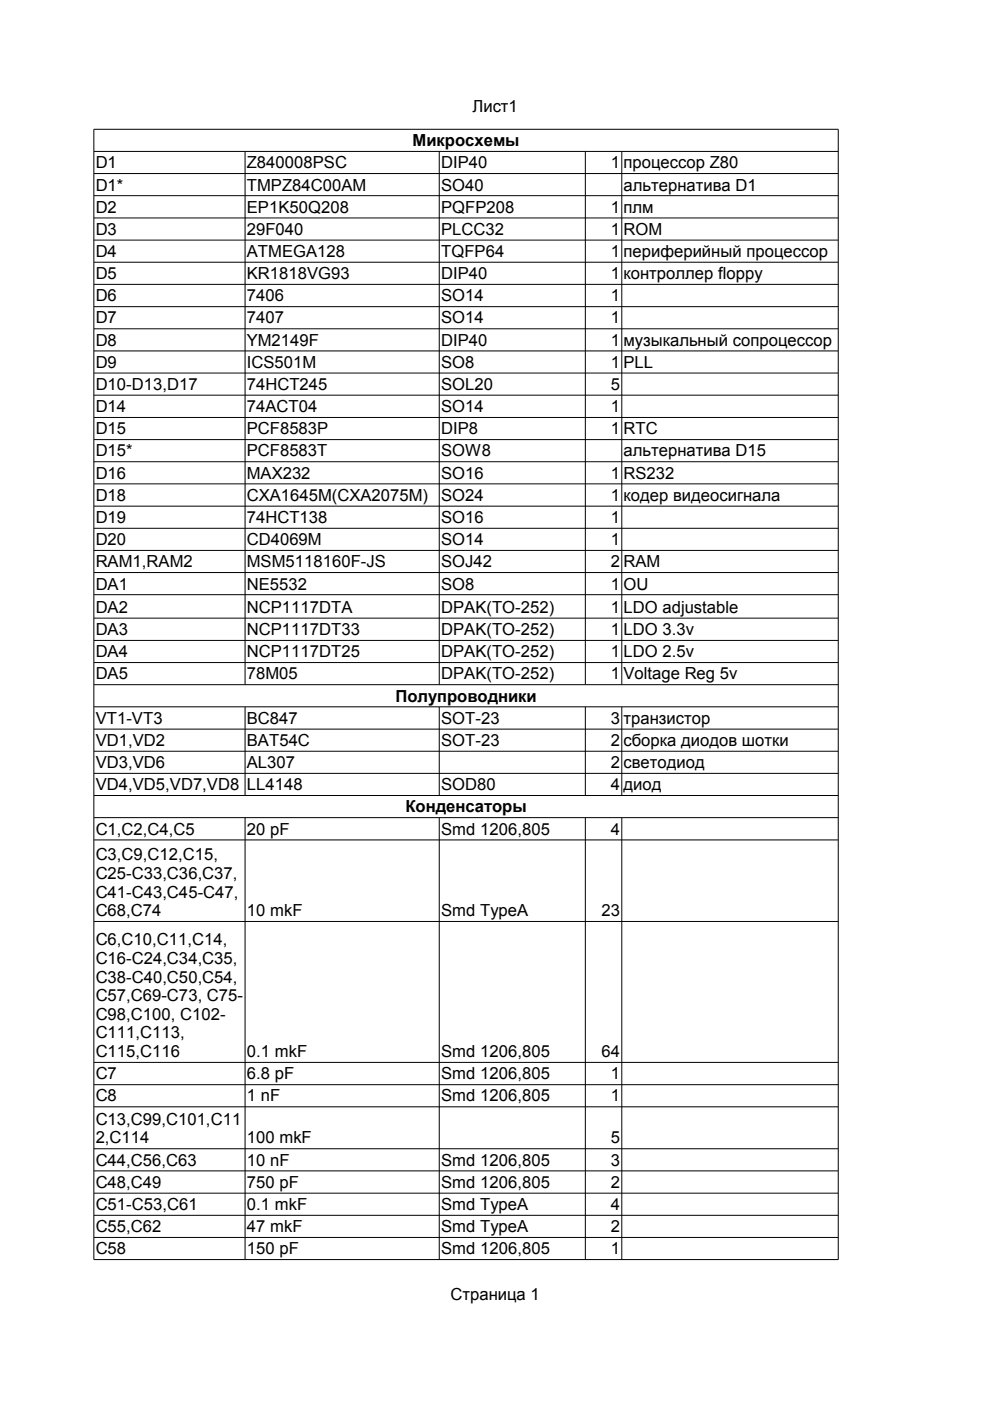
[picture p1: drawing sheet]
<svg xmlns="http://www.w3.org/2000/svg" width="210mm" height="297mm" viewBox="0 0 210 297" stroke-linecap="round" stroke-linejoin="round" font-family="sans-serif">
<defs><g id="words">
<g font-size="3.5">
<text x="100.2" y="23.7">Лист1</text>
<text x="20.3" y="35.7">D1</text>
<text x="52.3" y="35.7">Z840008PSC</text>
<text x="87.5" y="31">Микросхемы</text>
<text x="93.5" y="35.7">DIP40</text>
<text x="129.5" y="35.7">1</text>
<text x="132.2" y="35.7">процессор Z80</text>
<text x="20.3" y="40.4">D1*</text>
<text x="52.3" y="40.4">TMPZ84C00AM</text>
<text x="93.5" y="40.4">SO40</text>
<text x="132.2" y="40.4">альтернатива D1</text>
<text x="20.3" y="45.1">D2</text>
<text x="52.3" y="45.1">EP1K50Q208</text>
<text x="93.5" y="45.1">PQFP208</text>
<text x="129.5" y="45.1">1</text>
<text x="132.2" y="45.1">плм</text>
<text x="20.3" y="49.8">D3</text>
<text x="52.3" y="49.8">29F040</text>
<text x="93.5" y="49.8">PLCC32</text>
<text x="129.5" y="49.8">1</text>
<text x="132.2" y="49.8">ROM</text>
<text x="20.3" y="54.5">D4</text>
<text x="20.3" y="59.2">D5</text>
<text x="52.3" y="54.5">ATMEGA128</text>
<text x="52.3" y="59.2">KR1818VG93</text>
<text x="93.5" y="54.5">TQFP64</text>
<text x="93.5" y="59.2">DIP40</text>
<text x="129.5" y="54.5">1</text>
<text x="129.5" y="59.2">1</text>
<text x="132.2" y="54.5">периферийный процессор</text>
<text x="132.2" y="59.2">контроллер floppy</text>
<text x="20.3" y="63.9">D6</text>
<text x="52.3" y="63.9">7406</text>
<text x="93.5" y="63.9">SO14</text>
<text x="129.5" y="63.9">1</text>
<text x="20.3" y="68.6">D7</text>
<text x="52.3" y="68.6">7407</text>
<text x="93.5" y="68.6">SO14</text>
<text x="129.5" y="68.6">1</text>
<text x="20.3" y="73.3">D8</text>
<text x="20.3" y="78">D9</text>
<text x="52.3" y="73.3">YM2149F</text>
<text x="52.3" y="78">ICS501M</text>
<text x="93.5" y="73.3">DIP40</text>
<text x="93.5" y="78">SO8</text>
<text x="129.5" y="73.3">1</text>
<text x="129.5" y="78">1</text>
<text x="132.2" y="73.3">музыкальный сопроцессор</text>
<text x="132.2" y="78">PLL</text>
<text x="20.3" y="82.7">D10-D13,D17</text>
<text x="52.3" y="82.7">74HCT245</text>
<text x="93.5" y="82.7">SOL20</text>
<text x="129.5" y="82.7">5</text>
<text x="20.3" y="87.4">D14</text>
<text x="52.3" y="87.4">74ACT04</text>
<text x="93.5" y="87.4">SO14</text>
<text x="129.5" y="87.4">1</text>
<text x="20.3" y="92.1">D15</text>
<text x="52.3" y="92.1">PCF8583P</text>
<text x="93.5" y="92.1">DIP8</text>
<text x="129.5" y="92.1">1</text>
<text x="132.2" y="92.1">RTC</text>
<text x="20.3" y="96.8">D15*</text>
<text x="20.3" y="101.5">D16</text>
<text x="52.3" y="96.8">PCF8583T</text>
<text x="52.3" y="101.5">MAX232</text>
<text x="93.5" y="96.8">SOW8</text>
<text x="93.5" y="101.5">SO16</text>
<text x="129.5" y="101.5">1</text>
<text x="132.2" y="96.8">альтернатива D15</text>
<text x="132.2" y="101.5">RS232</text>
<text x="20.3" y="106.2">D18</text>
<text x="52.3" y="106.2">CXA1645M(CXA2075M)</text>
<text x="93.5" y="106.2">SO24</text>
<text x="129.5" y="106.2">1</text>
<text x="132.2" y="106.2">кодер видеосигнала</text>
<text x="20.3" y="110.9">D19</text>
<text x="52.3" y="110.9">74HCT138</text>
<text x="93.5" y="110.9">SO16</text>
<text x="129.5" y="110.9">1</text>
<text x="20.3" y="115.6">D20</text>
<text x="52.3" y="115.6">CD4069M</text>
<text x="93.5" y="115.6">SO14</text>
<text x="129.5" y="115.6">1</text>
<text x="20.3" y="120.3">RAM1,RAM2</text>
<text x="20.3" y="125">DA1</text>
<text x="52.3" y="120.3">MSM5118160F-JS</text>
<text x="52.3" y="125">NE5532</text>
<text x="93.5" y="120.3">SOJ42</text>
<text x="93.5" y="125">SO8</text>
<text x="129.5" y="120.3">2</text>
<text x="129.5" y="125">1</text>
<text x="132.2" y="120.3">RAM</text>
<text x="132.2" y="125">OU</text>
<text x="20.3" y="130">DA2</text>
<text x="52.3" y="130">NCP1117DTA</text>
<text x="93.5" y="130">DPAK(TO-252)</text>
<text x="129.5" y="130">1</text>
<text x="132.2" y="130">LDO adjustable</text>
<text x="20.3" y="134.7">DA3</text>
<text x="52.3" y="134.7">NCP1117DT33</text>
<text x="93.5" y="134.7">DPAK(TO-252)</text>
<text x="129.5" y="134.7">1</text>
<text x="132.2" y="134.7">LDO 3.3v</text>
<text x="20.3" y="139.3">DA4</text>
<text x="52.3" y="139.3">NCP1117DT25</text>
<text x="93.5" y="139.3">DPAK(TO-252)</text>
<text x="129.5" y="139.3">1</text>
<text x="132.2" y="139.3">LDO 2.5v</text>
<text x="20.3" y="144">DA5</text>
<text x="52.3" y="144">78M05</text>
<text x="83.9" y="148.8">Полупроводники</text>
<text x="93.5" y="144">DPAK(TO-252)</text>
<text x="129.5" y="144">1</text>
<text x="132.2" y="144">Voltage Reg 5v</text>
<text x="20.3" y="153.5">VT1-VT3</text>
<text x="52.3" y="153.5">BC847</text>
<text x="93.5" y="153.5">SOT-23</text>
<text x="129.5" y="153.5">3</text>
<text x="132.2" y="153.5">транзистор</text>
<text x="20.3" y="158.2">VD1,VD2</text>
<text x="52.3" y="158.2">BAT54C</text>
<text x="93.5" y="158.2">SOT-23</text>
<text x="129.5" y="158.2">2</text>
<text x="132.2" y="158.2">сборка диодов шотки</text>
<text x="20.3" y="162.8">VD3,VD6</text>
<text x="20.3" y="167.5">VD4,VD5,VD7,VD8</text>
<text x="52.3" y="162.8">AL307</text>
<text x="52.3" y="167.5">LL4148</text>
<text x="93.5" y="167.5">SOD80</text>
<text x="129.5" y="162.8">2</text>
<text x="129.5" y="167.5">4</text>
<text x="132.2" y="162.8">светодиод</text>
<text x="132.2" y="167.5">диод</text>
<text x="86" y="172.3">Конденсаторы</text>
<text x="20.3" y="177">C1,C2,C4,C5</text>
<text x="52.3" y="177">20 pF</text>
<text x="93.5" y="177">Smd 1206,805</text>
<text x="129.5" y="177">4</text>
<text x="20.3" y="182.4">C3,C9,C12,C15,</text>
<text x="20.3" y="186.3">C25-C33,C36,C37,</text>
<text x="20.3" y="190.3">C41-C43,C45-C47,</text>
<text x="20.3" y="194.2">C68,C74</text>
<text x="52.3" y="194.2">10 mkF</text>
<text x="93.5" y="194.2">Smd TypeA</text>
<text x="127.5" y="194.2">23</text>
<text x="20.3" y="200.4">C6,C10,C11,C14,</text>
<text x="20.3" y="204.3">C16-C24,C34,C35,</text>
<text x="20.3" y="208.3">C38-C40,C50,C54,</text>
<text x="20.3" y="212.3">C57,C69-C73, C75-</text>
<text x="20.3" y="216.2">C98,C100, C102-</text>
<text x="20.3" y="220.2">C111,C113,</text>
<text x="20.3" y="224.2">C115,C116</text>
<text x="52.3" y="224.2">0.1 mkF</text>
<text x="93.5" y="224.2">Smd 1206,805</text>
<text x="127.5" y="224.2">64</text>
<text x="20.3" y="228.8">C7</text>
<text x="20.3" y="233.5">C8</text>
<text x="52.3" y="228.8">6.8 pF</text>
<text x="52.3" y="233.5">1 nF</text>
<text x="93.5" y="228.8">Smd 1206,805</text>
<text x="93.5" y="233.5">Smd 1206,805</text>
<text x="129.5" y="228.8">1</text>
<text x="129.5" y="233.5">1</text>
<text x="20.3" y="238.5">C13,C99,C101,C11</text>
<text x="20.3" y="242.4">2,C114</text>
<text x="52.3" y="242.4">100 mkF</text>
<text x="129.5" y="242.4">5</text>
<text x="20.3" y="247.2">C44,C56,C63</text>
<text x="20.3" y="251.8">C48,C49</text>
<text x="52.3" y="247.2">10 nF</text>
<text x="52.3" y="251.8">750 pF</text>
<text x="93.5" y="247.2">Smd 1206,805</text>
<text x="93.5" y="251.8">Smd 1206,805</text>
<text x="129.5" y="247.2">3</text>
<text x="129.5" y="251.8">2</text>
<text x="20.3" y="256.5">C51-C53,C61</text>
<text x="52.3" y="256.5">0.1 mkF</text>
<text x="93.5" y="256.5">Smd TypeA</text>
<text x="129.5" y="256.5">4</text>
<text x="20.3" y="261.2">C55,C62</text>
<text x="52.3" y="261.2">47 mkF</text>
<text x="93.5" y="261.2">Smd TypeA</text>
<text x="129.5" y="261.2">2</text>
<text x="20.3" y="265.9">C58</text>
<text x="52.3" y="265.9">150 pF</text>
<text x="93.5" y="265.9">Smd 1206,805</text>
<text x="129.5" y="265.9">1</text>
<text x="95.5" y="275.7">Страница 1</text>
</g>
</g></defs>
<g fill="none" stroke="#000" stroke-width=".21">
<path d="M19.9 27.4h157.8v239.7h-157.8zM19.9 32.1h157.8M19.9 36.8h157.8M52 32.1v113.1M93.1 32.1v113.1M124.1 32.1v113.1M131.8 32.1v113.1M19.9 41.5h157.8M19.9 46.2h157.8M19.9 50.9h157.8M19.9 55.6h157.8M19.9 60.3h157.8"/>
<path d="M19.9 65h157.8M19.9 69.7h157.8M19.9 74.4h157.8M19.9 79.1h157.8M19.9 83.8h157.8M19.9 88.5h157.8M19.9 93.2h157.8M19.9 97.9h157.8M19.9 102.6h157.8M19.9 107.3h157.8M19.9 112h157.8M19.9 116.7h157.8"/>
<path d="M19.9 121.4h157.8M19.9 126.1h157.8M19.9 131.1h157.8M19.9 135.8h157.8M19.9 140.5h157.8M19.9 145.2h157.8M19.9 149.9h157.8M19.9 154.6h157.8M19.9 159.3h157.8M52 149.9v18.8M93.1 149.9v18.8M124.1 149.9v18.8"/>
<path d="M131.8 149.9v18.8M19.9 164h157.8M19.9 168.7h157.8M19.9 173.4h157.8M19.9 178.1h157.8M52 173.4v93.7M93.1 173.4v93.7M124.1 173.4v93.7M131.8 173.4v93.7M19.9 195.4h157.8M19.9 225.2h157.8M19.9 230h157.8"/>
<path d="M19.9 234.7h157.8M19.9 243.6h157.8M19.9 248.2h157.8M19.9 253h157.8M19.9 257.7h157.8M19.9 262.4h157.8"/>
</g>
<use href="#words"/>
</svg>
